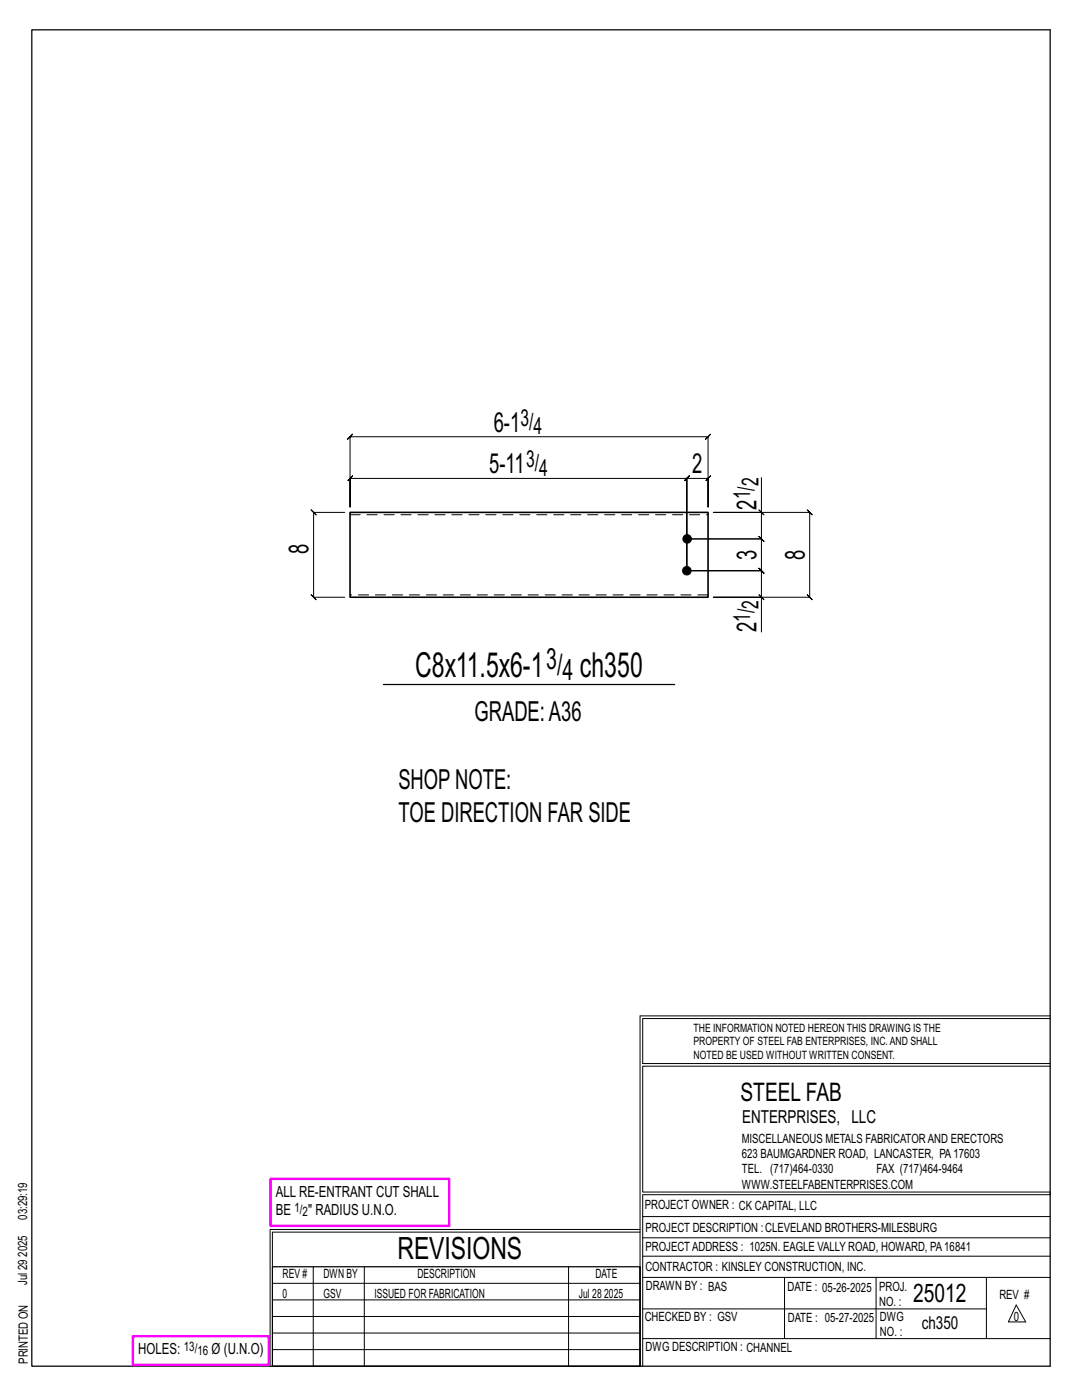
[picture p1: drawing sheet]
<svg xmlns="http://www.w3.org/2000/svg" width="216mm" height="279mm" viewBox="0 0 216 279" stroke-linecap="round" stroke-linejoin="round" font-family="sans-serif">
<defs><g id="words">
<g font-size="6.9">
<text x="82.9" y="135.2">C8x11.5x6-1</text>
<text x="115.7" y="135.2">ch350</text>
</g>
<text font-size="6.1" x="79.3" y="251.3">REVISIONS</text>
<g font-size="5.9">
<text x="109" y="133.6">3/</text>
<text x="112.3" y="135.7">4</text>
</g>
<g font-size="5.5">
<text x="98.5" y="86.2">6-1</text>
<text x="97.6" y="94.5">5-11</text>
<text x="138.1" y="94.5">2</text>
<text x="150.9" y="101.7" transform="rotate(-90 150.9 101.7)">2</text>
<text x="61.6" y="110.5" transform="rotate(-90 61.6 110.5)">8</text>
<text x="150.9" y="111.8" transform="rotate(-90 150.9 111.8)">3</text>
<text x="160.6" y="111.8" transform="rotate(-90 160.6 111.8)">8</text>
<text x="150.9" y="126.1" transform="rotate(-90 150.9 126.1)">2</text>
<text x="94.7" y="143.9">GRADE:A36</text>
<text x="79.5" y="157.5">SHOPNOTE:</text>
<text x="79.5" y="164">TOE DIRECTION FAR SIDE</text>
</g>
<g font-size="5.1">
<text x="147.8" y="219.8">STEEL FAB</text>
<text x="182.2" y="259.9">25012</text>
</g>
<g font-size="4.7">
<text x="103.8" y="84.9">3/</text>
<text x="106.4" y="86.6">4</text>
<text x="105" y="93.2">3/</text>
<text x="107.6" y="94.9">4</text>
<text x="149.7" y="99.7" transform="rotate(-90 149.7 99.7)">1/</text>
<text x="151.4" y="97.1" transform="rotate(-90 151.4 97.1)">2</text>
<text x="149.7" y="124.1" transform="rotate(-90 149.7 124.1)">1/</text>
<text x="151.4" y="121.5" transform="rotate(-90 151.4 121.5)">2</text>
</g>
<g font-size="3.6">
<text x="148.1" y="224.1">ENTERPRISES, LLC</text>
<text x="183.9" y="265.2">ch350</text>
</g>
<g font-size="3.1">
<text x="55" y="238.9">ALL RE-ENTRANT CUT SHALL</text>
<text x="55" y="242.5">BE</text>
<text x="61.5" y="242.5">&quot; RADIUS U.N.O.</text>
<text x="27.6" y="270.2">HOLES:</text>
<text x="42.2" y="270.2">Ø (U.N.O)</text>
</g>
<g font-size="2.6">
<text x="58.8" y="241.8">1/</text>
<text x="60.4" y="242.7">2</text>
<text x="36.7" y="269.6">13/</text>
<text x="39.4" y="270.5">16</text>
</g>
<g font-size="2.5">
<text x="148" y="231.2">623 BAUMGARDNER ROAD, LANCASTER, PA17603</text>
<text x="148" y="228.1">MISCELLANEOUS METALS FABRICATORAND ERECTORS</text>
<text x="148" y="237.2">WWW.STEELFABENTERPRISES.COM</text>
<text x="148" y="234.2">TEL. (717)464-0330</text>
<text x="174.9" y="234.2">FAX (717)464-9464</text>
<text x="5.4" y="243.4" transform="rotate(-90 5.4 243.4)">03:29:19</text>
<text x="128.7" y="241.3">PROJECT OWNER : CK CAPITAL, LLC</text>
<text x="128.8" y="246">PROJECT DESCRIPTION :CLEVELAND BROTHERS-MILESBURG</text>
<text x="5.4" y="250.8" transform="rotate(-90 5.4 250.8)">2025</text>
<text x="128.8" y="249.7">PROJECTADDRESS : 1025N. EAGLE VALLY ROAD, HOWARD, PA16841</text>
<text x="5.4" y="256.5" transform="rotate(-90 5.4 256.5)">Jul 29</text>
<text x="56.4" y="255">REV #</text>
<text x="64.5" y="255">DWN BY</text>
<text x="83.3" y="255">DESCRIPTION</text>
<text x="118.8" y="255">DATE</text>
<text x="128.8" y="253.7">CONTRACTOR : KINSLEY CONSTRUCTION, INC.</text>
<text x="128.9" y="257.5">DRAWN BY : BAS</text>
<text x="157.1" y="257.6">DATE : 05-26-2025</text>
<text x="175.4" y="257.7">PROJ.</text>
<text x="56.4" y="259">0</text>
<text x="64.5" y="259">GSV</text>
<text x="74.7" y="259">ISSUED FOR FABRICATION</text>
<text x="115.5" y="259">Jul 28</text>
<text x="120.6" y="259">2025</text>
<text x="128.6" y="263.7">CHECKED BY : GSV</text>
<text x="157.2" y="263.7">DATE : 05-27-2025</text>
<text x="175.4" y="260.7">NO. :</text>
<text x="175.6" y="263.7">DWG</text>
<text x="199.4" y="259.2">REV #</text>
<text x="202.3" y="263.7">0</text>
<text x="128.8" y="269.7">DWG DESCRIPTION : CHANNEL</text>
<text x="175.6" y="266.7">NO. :</text>
<text x="5.5" y="272.2" transform="rotate(-90 5.5 272.2)">PRINTED ON</text>
</g>
<g font-size="2.3">
<text x="138.4" y="208.6">PROPERTY OF STEEL FAB ENTERPRISES, INC.AND SHALL</text>
<text x="138.4" y="205.9">THE INFORMATION NOTED HEREON THIS DRAWING IS THE</text>
<text x="138.4" y="211.3">NOTED BE USED WITHOUT WRITTEN CONSENT.</text>
</g>
</g></defs>
<g fill="none" stroke="#000" stroke-width=".2">
<path d="M70.3 86.7l-.5 .5h71.5l-.5 .5 1-1-.5 .5v14v-5.7l.5-.5-1 1 .5-.5h-4.2l.5-.5-1 1 .5-.5v18.4v-18.4l.5-.5-1 1 .5-.5h-67.3l.5-.5-1 1 .5-.5v5.7v-14l-.5 .5zM151.9 95.3v7h-9.6h19.3l-.5-.5 1 1-.5-.5v16.9l-.5-.5 1 1-.5-.5h-19.3h9.6v6.9M68.8 102.3h-6.2l-.5-.5 1 1-.5-.5v16.9l-.5-.5 1 1-.5-.5h6.2M151.4 118.7l1 1zM151.4 101.8l1 1zM151.9 102.3v5.3l-.5-.5 1 1-.5-.5h-14.8h14.8l-.5-.5 1 1-.5-.5v6.3l-.5-.5 1 1-.5-.5h-14.8h14.8l-.5-.5 1 1-.5-.5v5.3M127.7 202.7v70M127.7 202.7h81.8M209.5 203.3h-81.3v9h81.3M209.5 212.8h-81.3v25.1h81.3v.5h-81.3v34.3M54.4 259.4h73.3M54.4 256.1h73.3"/>
<path d="M62.5 252.8v19.9M72.7 252.8v19.9M113.4 252.8v19.9M127.7 245.4h-73.8v27.3M127.7 245.9h-73.3v6.9M128.2 242.8h81.3M128.2 254.9h81.3M128.2 250.7h81.3M128.2 247h81.3M156.5 254.9v12.2M174.8 254.9v12.2M196.8 254.9v12.2"/>
<path d="M54.4 269.3h73.3M54.4 266h73.3M54.4 262.7h73.3M128.2 261.2h68.6M128.2 267.1h81.3M202.8 260.4l1.9 3.4h-3.5z"/>
</g>
<path d="M6.3 6h203.2v266.7h-203.2zM76.5 136.6h58.1M54.4 252.8h73.3v19.9h-73.3z" fill="none" stroke="#000" stroke-width=".25"/>
<path d="M54 235.3h35.6v9.3h-35.6zM26.5 266.7h27.1v5.7h-27.1z" fill="none" stroke="#f0f" stroke-width=".5"/>
<g fill="#000" stroke="#000" stroke-width=".2">
<circle cx="137.1" cy="113.9" r=".86"/>
<circle cx="137.1" cy="107.6" r=".86"/>
</g>
<path d="M69.8 102.3h71.5v16.9h-71.5z" fill="none" stroke="#000" stroke-width=".32"/>
<path d="M69.8 102.7h71.5M141.3 118.7h-71.5" fill="none" stroke="#000" stroke-width=".2" stroke-dasharray="2 1.4"/>
<use href="#words"/>
</svg>
